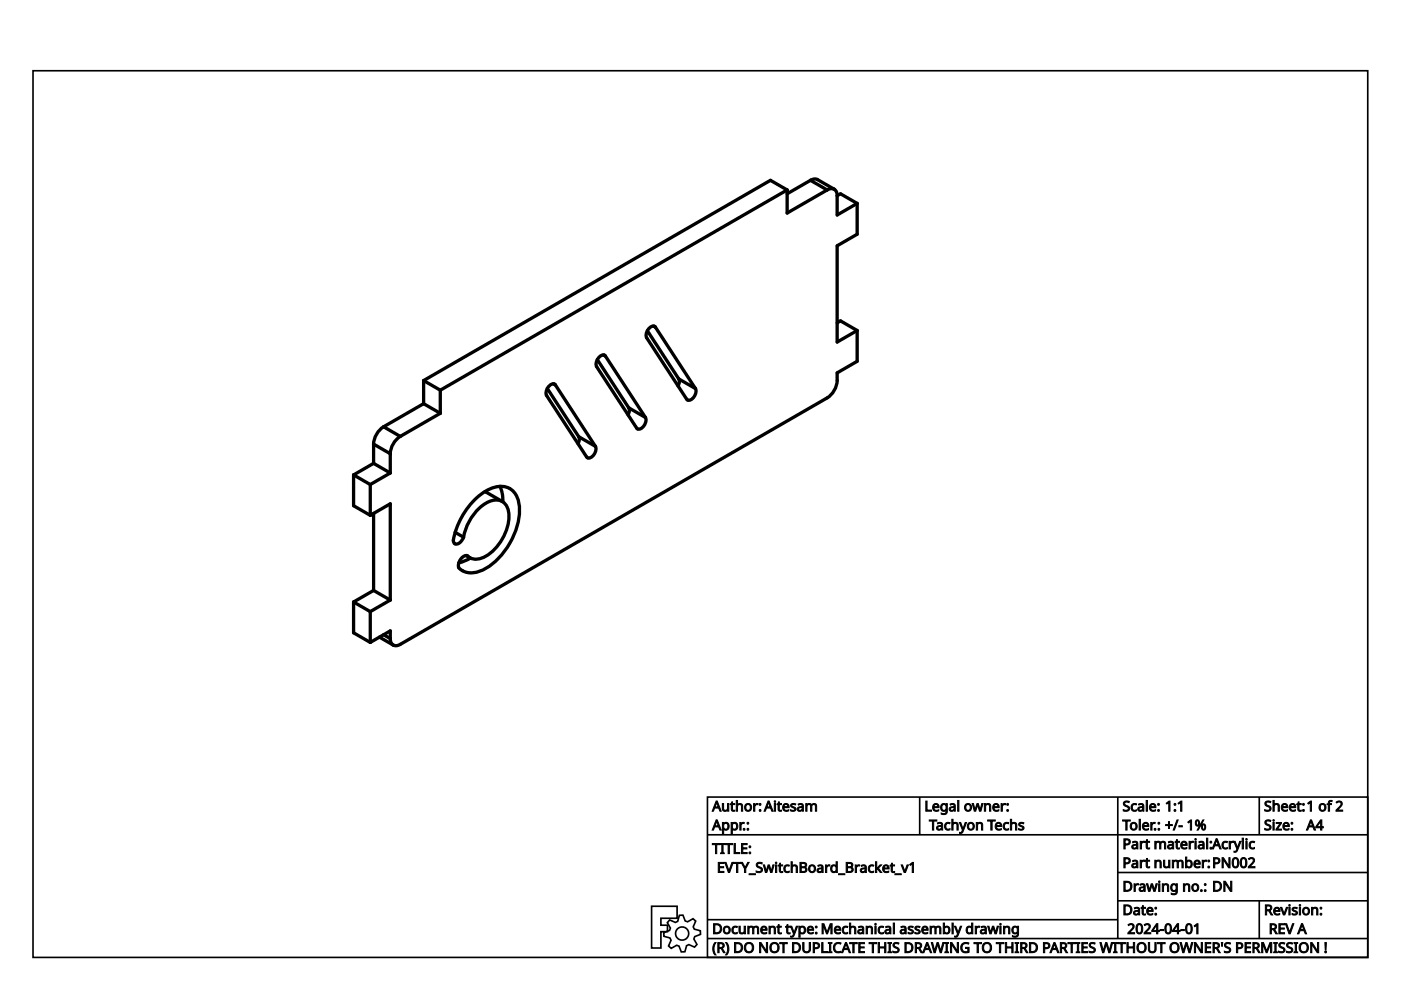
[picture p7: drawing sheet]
<svg xmlns="http://www.w3.org/2000/svg" width="297mm" height="210mm" viewBox="0 0 297 210" stroke-linecap="round" stroke-linejoin="round" font-family="sans-serif">
<g fill="none" stroke="#000" stroke-width=".35">
<path d="M7 15h283v188h-283zM150 169h140v34h-140zM150 177h140M195 169v8M237 169v30M267 169v8M138.1 192.1l5.5 .1v2.5h-3.5v1.5h1.4v1.3h-1.4v3.5h-2zM142 195.1l1.2 .5 .5-.3 .3-1.2 .8-.1 .5 1.3 .5 .1 1.1-.6 .6 .5-.5 1.2 .2 .5 1.3 .3v.8l-1.2 .5-.2 .5 .7 1.1-.5 .6-1.3-.5-.4 .2-.4 1.3h-.8l-.4-1.2-.5-.2-1.2 .7-.6-.5 .6-1.2-.3-.5-1.2-.4-.1-.7 1.3-.5 .1-.5-.6-1.2zM150 195h87M150 199h140M237 185h53M237 191h53"/>
<path d="M267 191v8"/>
<circle cx="144.6" cy="197.9" r="1.4"/>
</g>
<g fill="#000" stroke="#000" stroke-width=".21">
<path d="M151.8 169.8h.3l.8 2.2h-.3l-.2-.7h-.9l-.2 .7h-.3zM152 170.1l-.4 1h.7zM153.1 170.4h.3v1a.43 .43 0 0 0 .5 .4 .43 .43 0 0 0 .3-.6v-.8h.3v1.6h-.2v-.2a.62 .62 0 0 1-.7 .2 .62 .62 0 0 1-.5-.6zM155.2 170h.1v.4h.5v.2h-.5v.9l.2 .3h.3a.39 .39 0 0 1-.5 .2 .39 .39 0 0 1-.3-.5v-.9h-.2v-.1l.2-.1zM156.1 169.7h.3v.9a.61 .61 0 0 1 .6-.2 .61 .61 0 0 1 .5 .5v1.1h-.3v-1a.43 .43 0 0 0-.5-.4 .43 .43 0 0 0-.3 .6v.8h-.3zM158.1 170.6a.78 .78 0 0 1 1.1 .1 .78 .78 0 0 1-.1 1.1 .78 .78 0 0 1-1.1-.2l-.1-.7zM158.3 170.7a.55 .55 0 0 0-.1 .8 .55 .55 0 0 0 .8 0 .56 .56 0 0 0 0-.7 .56 .56 0 0 0-.7-.1zM159.8 170.4h.2v.3l.4-.3h.3l-.1 .2a.49 .49 0 0 0-.6 .5v.9h-.2zM161 170.5a.2 .2 0 0 1 .4 0 .2 .2 0 0 1-.4 0zM161 171.8a.2 .2 0 0 1 .4 0 .2 .2 0 0 1-.4 0z"/>
<path d="M151.8 173.8h.3l.8 2.2h-.3l-.2-.7h-.9l-.2 .7h-.3zM152 174.1l-.4 1h.7zM153.2 174.4h.2v.2a.71 .71 0 0 1 1-.1 .71 .71 0 0 1 .2 .9 .66 .66 0 0 1-.5 .6 .66 .66 0 0 1-.7-.2v.9h-.2zM153.5 174.7a.57 .57 0 0 0-.1 .8 .57 .57 0 0 0 .8 .1 .57 .57 0 0 0 .1-.7 .57 .57 0 0 0-.8-.2zM155 174.4h.2l.1 .2a.71 .71 0 0 1 .9-.1 .71 .71 0 0 1 .2 .9 .66 .66 0 0 1-.4 .6 .66 .66 0 0 1-.7-.2v.9h-.3zM155.4 174.7a.57 .57 0 0 0-.1 .8 .57 .57 0 0 0 .8 .1 .57 .57 0 0 0 0-.7 .57 .57 0 0 0-.7-.2zM156.9 174.4h.2v.3l.3-.3h.4l-.1 .2a.49 .49 0 0 0-.6 .5v.9h-.2zM157.6 175.8a.2 .2 0 0 1 .4 0 .2 .2 0 0 1-.4 0zM158.4 174.5a.2 .2 0 0 1 .4 0 .2 .2 0 0 1-.4 0zM158.4 175.8a.2 .2 0 0 1 .4 0 .2 .2 0 0 1-.4 0z"/>
<path d="M162.8 169.8h.3l.8 2.2h-.3l-.2-.7h-.9l-.2 .7h-.3zM163 170.1l-.4 1h.7zM164.1 169.9a.2 .2 0 0 1 .4 0 .2 .2 0 0 1-.4 0zM164.2 170.4h.2v1.6h-.2zM165.1 170h.1v.4h.5v.2h-.5v.9l.2 .3h.3a.39 .39 0 0 1-.5 .2 .39 .39 0 0 1-.2-.5v-.9h-.3v-.1l.3-.1zM166.1 170.6a.69 .69 0 0 1 .9-.2 .69 .69 0 0 1 .3 .8h-1.1a.61 .61 0 0 0 .4 .6 .61 .61 0 0 0 .6-.1v.2a.87 .87 0 0 1-1.1-.2 .87 .87 0 0 1 0-1.1zM166.3 170.7l-.1 .3h.8l-.2-.4zM167.8 170.5l.4-.1 .5 .1-.2 .1a.36 .36 0 0 0-.4-.1 .36 .36 0 0 0-.2 .4l.2 .1a.54 .54 0 0 1 .7 .6 .54 .54 0 0 1-.8 .4l-.4-.1v-.2a.47 .47 0 0 0 .5 .2 .47 .47 0 0 0 .4-.4l-.2-.2a.53 .53 0 0 1-.6-.2 .53 .53 0 0 1 .1-.6zM169.2 170.5a.67 .67 0 0 1 1.1 .4v1.1h-.2v-.2a.55 .55 0 0 1-.7 .2 .55 .55 0 0 1-.3-.7 .55 .55 0 0 1 .7-.3h.3a.44 .44 0 0 0-.3-.4 .44 .44 0 0 0-.5 .1zM169.4 171.3l-.1 .2a.42 .42 0 0 0 .6 .3 .42 .42 0 0 0 .2-.6zM170.8 170.4h.2l.1 .2a.61 .61 0 0 1 1 0 .57 .57 0 0 1 .6-.2 .57 .57 0 0 1 .4 .5v1.1h-.2v-1l-.2-.4a.43 .43 0 0 0-.4 .1 .43 .43 0 0 0-.2 .4v.9h-.2v-1a.4 .4 0 0 0-.5-.4 .4 .4 0 0 0-.3 .6v.8h-.3z"/>
<path d="M196.3 169.9h.3v1.9h.9v.2h-1.2zM197.9 170.6a.69 .69 0 0 1 .9-.2 .69 .69 0 0 1 .3 .8h-1.1a.61 .61 0 0 0 .4 .6 .61 .61 0 0 0 .6-.1v.2a.87 .87 0 0 1-1.1-.2 .87 .87 0 0 1 0-1.1zM198.1 170.7l-.1 .3h.8l-.2-.4zM199.6 170.6a.65 .65 0 0 1 1 0v-.2h.2v1.6a.79 .79 0 0 1-.4 .7 .79 .79 0 0 1-.9-.1v-.2a.61 .61 0 0 0 .8 .1 .61 .61 0 0 0 .3-.7 .71 .71 0 0 1-1 .1 .71 .71 0 0 1-.2-.9zM199.8 170.7a.56 .56 0 0 0-.1 .8 .56 .56 0 0 0 .8 .1 .56 .56 0 0 0 0-.8 .56 .56 0 0 0-.7-.1zM201.4 170.5a.67 .67 0 0 1 1.1 .4v1.1h-.1l-.1-.2a.55 .55 0 0 1-.7 .2 .55 .55 0 0 1-.3-.7 .55 .55 0 0 1 .7-.3h.3a.44 .44 0 0 0-.3-.4 .44 .44 0 0 0-.5 .1zM201.6 171.3l-.1 .2a.42 .42 0 0 0 .6 .3 .42 .42 0 0 0 .2-.6zM203 169.7h.3v2.3h-.3zM204.7 170.6a.78 .78 0 0 1 1.1 .1 .78 .78 0 0 1-.1 1.1 .78 .78 0 0 1-1.1-.2l-.1-.7zM204.9 170.7a.55 .55 0 0 0 0 .8 .55 .55 0 0 0 .8 0 .56 .56 0 0 0-.1-.7 .56 .56 0 0 0-.7-.1zM206.1 170.4h.3l.3 1.3 .4-1.3h.3l.4 1.3 .3-1.3h.3l-.4 1.6h-.3l-.4-1.3-.4 1.3h-.3zM208.7 170.4h.2l.1 .2a.61 .61 0 0 1 .6-.2 .61 .61 0 0 1 .5 .5v1.1h-.3v-1a.43 .43 0 0 0-.5-.4 .43 .43 0 0 0-.3 .6v.8h-.3zM210.7 170.6a.69 .69 0 0 1 .8-.2 .69 .69 0 0 1 .3 .8h-1.1a.61 .61 0 0 0 .4 .6 .61 .61 0 0 0 .7-.1v.2a.87 .87 0 0 1-1.2-.2 .87 .87 0 0 1 .1-1.1zM210.9 170.7l-.2 .3h.9l-.2-.4zM212.3 170.4h.2v.3l.3-.3h.4l-.1 .2a.49 .49 0 0 0-.6 .5v.9h-.2zM213.5 170.5a.2 .2 0 0 1 .3 0 .2 .2 0 0 1-.3 0zM213.5 171.8a.2 .2 0 0 1 .3 0 .2 .2 0 0 1-.3 0z"/>
<path d="M197 173.9h1.6v.2h-.6v1.9h-.3v-1.9h-.7zM198.7 174.5a.67 .67 0 0 1 1.2 .4v1.1h-.2l-.1-.2a.55 .55 0 0 1-.7 .2 .55 .55 0 0 1-.3-.7 .55 .55 0 0 1 .7-.3h.3a.44 .44 0 0 0-.3-.4 .44 .44 0 0 0-.5 .1zM198.9 175.3l-.1 .2a.42 .42 0 0 0 .6 .3 .42 .42 0 0 0 .2-.6zM200.5 174.6l.6-.2h.3v.3a.59 .59 0 0 0-.9 .5 .59 .59 0 0 0 .9 .5v.2a.84 .84 0 0 1-1.1-.2 .84 .84 0 0 1 .2-1.1zM201.8 173.7h.3l-.1 .9a.61 .61 0 0 1 .7-.2 .61 .61 0 0 1 .5 .5v1.1h-.3v-1a.43 .43 0 0 0-.5-.4 .43 .43 0 0 0-.3 .6v.8h-.3zM203.4 174.4h.3l.5 1.3 .4-1.3h.3l-.7 1.8a.64 .64 0 0 1-.8 .5l.1-.2a.46 .46 0 0 0 .5-.5zM205.3 174.6a.78 .78 0 0 1 1.1 .1 .78 .78 0 0 1-.1 1.1 .78 .78 0 0 1-1.1-.2l-.1-.7zM205.5 174.7a.55 .55 0 0 0-.1 .8 .55 .55 0 0 0 .9 0 .56 .56 0 0 0-.1-.7 .56 .56 0 0 0-.7-.1zM207 174.4h.2v.2a.61 .61 0 0 1 .7-.2 .61 .61 0 0 1 .5 .5v1.1h-.3v-1a.43 .43 0 0 0-.5-.4 .43 .43 0 0 0-.3 .6v.8h-.3zM209.4 173.9h1.6v.2h-.7v1.9h-.2v-1.9h-.7zM211.2 174.6a.69 .69 0 0 1 .8-.2 .69 .69 0 0 1 .4 .8h-1.1a.61 .61 0 0 0 .3 .6 .61 .61 0 0 0 .7-.1v.2a.87 .87 0 0 1-1.2-.2 .87 .87 0 0 1 .1-1.1zM211.4 174.7l-.1 .3h.8l-.2-.4zM212.9 174.6l.7-.2h.3l-.1 .3a.59 .59 0 0 0-.9 .5 .59 .59 0 0 0 .9 .5v.2a.84 .84 0 0 1-1-.2 .84 .84 0 0 1 .1-1.1zM214.2 173.7h.3v.9a.61 .61 0 0 1 .6-.2 .61 .61 0 0 1 .5 .5v1.1h-.3v-1a.43 .43 0 0 0-.5-.4 .43 .43 0 0 0-.3 .6v.8h-.3zM216.1 174.5l.5-.1 .5 .1-.2 .1a.36 .36 0 0 0-.4-.1 .36 .36 0 0 0-.2 .4l.2 .1a.54 .54 0 0 1 .6 .6 .54 .54 0 0 1-.8 .4l-.3-.1v-.2a.47 .47 0 0 0 .5 .2 .47 .47 0 0 0 .3-.4l-.2-.2a.53 .53 0 0 1-.5-.3 .53 .53 0 0 1 0-.5z"/>
<path d="M238.3 177.9h.6a.67 .67 0 0 1 .8 .6 .67 .67 0 0 1-.9 .7h-.2v.8h-.3zM238.6 178.1v.8a.49 .49 0 0 0 .7-.1 .49 .49 0 0 0-.2-.7zM240.1 178.5a.67 .67 0 0 1 1.1 .4v1.1h-.1l-.1-.2a.55 .55 0 0 1-.7 .2 .55 .55 0 0 1-.3-.7 .55 .55 0 0 1 .7-.3h.3a.44 .44 0 0 0-.3-.4 .44 .44 0 0 0-.5 .1zM240.3 179.3l-.1 .2a.42 .42 0 0 0 .6 .3 .42 .42 0 0 0 .2-.6zM241.7 178.4h.3v.3l.3-.3h.4l-.1 .2a.49 .49 0 0 0-.6 .5v.9h-.3zM243.1 178h.2v.4h.4v.2h-.4v.9l.1 .3h.3a.39 .39 0 0 1-.4 .2 .39 .39 0 0 1-.3-.5v-.9h-.2v-.1l.2-.1zM244.8 178.4h.3v.2a.61 .61 0 0 1 1 0 .57 .57 0 0 1 .7-.2 .57 .57 0 0 1 .4 .5v1.1h-.3v-1l-.2-.4a.43 .43 0 0 0-.4 .1 .43 .43 0 0 0-.2 .4v.9h-.2v-1a.4 .4 0 0 0-.5-.4 .4 .4 0 0 0-.3 .6v.8h-.3zM247.7 178.5a.67 .67 0 0 1 1.1 .4v1.1h-.2v-.2a.55 .55 0 0 1-.7 .2 .55 .55 0 0 1-.3-.7 .55 .55 0 0 1 .7-.3h.3a.44 .44 0 0 0-.3-.4 .44 .44 0 0 0-.5 .1zM247.9 179.3l-.1 .2a.42 .42 0 0 0 .6 .3 .42 .42 0 0 0 .2-.6zM249.5 178h.1v.4h.5v.2h-.5v.9l.2 .3h.3a.39 .39 0 0 1-.5 .2 .39 .39 0 0 1-.2-.5v-.9h-.3v-.1l.3-.1zM250.5 178.6a.69 .69 0 0 1 .9-.2 .69 .69 0 0 1 .3 .8h-1.1a.61 .61 0 0 0 .4 .6 .61 .61 0 0 0 .6-.1v.2a.87 .87 0 0 1-1.1-.2 .87 .87 0 0 1 0-1.1zM250.7 178.7l-.1 .3h.8l-.2-.4zM252.1 178.4h.2l.1 .3 .3-.3h.3l-.1 .2a.49 .49 0 0 0-.5 .5v.9h-.3zM253.3 177.9a.17 .17 0 0 1 .3 0 .17 .17 0 0 1-.3 0zM253.3 178.4h.3v1.6h-.3zM254.2 178.5a.67 .67 0 0 1 1.1 .4v1.1h-.2v-.2a.55 .55 0 0 1-.8 .2 .55 .55 0 0 1-.2-.7 .55 .55 0 0 1 .7-.3h.2a.44 .44 0 0 0-.2-.4 .44 .44 0 0 0-.5 .1zM254.4 179.3l-.1 .2a.42 .42 0 0 0 .5 .3 .42 .42 0 0 0 .2-.6zM255.8 177.7h.3v2.3h-.3zM256.5 178.5a.2 .2 0 0 1 .4 0 .2 .2 0 0 1-.4 0zM256.5 179.8a.2 .2 0 0 1 .4 0 .2 .2 0 0 1-.4 0z"/>
<path d="M238 173.9h1.6v.2h-.6v1.9h-.3v-1.9h-.7zM239.8 174.6a.78 .78 0 0 1 1.1 .1 .78 .78 0 0 1-.1 1.1 .78 .78 0 0 1-1.1-.2l-.1-.7zM240 174.7a.55 .55 0 0 0 0 .8 .55 .55 0 0 0 .8 0 .56 .56 0 0 0-.1-.7 .56 .56 0 0 0-.7-.1zM241.5 173.7h.3v2.3h-.3zM242.4 174.6a.69 .69 0 0 1 .9-.2 .69 .69 0 0 1 .3 .8h-1.1a.61 .61 0 0 0 .3 .6 .61 .61 0 0 0 .7-.1v.2a.87 .87 0 0 1-1.1-.2 .87 .87 0 0 1 0-1.1zM242.6 174.7l-.1 .3h.8l-.2-.4zM244 174.4h.2v.3l.4-.3h.3l-.1 .2a.49 .49 0 0 0-.6 .5v.9h-.2zM244.7 175.8a.2 .2 0 0 1 .4 0 .2 .2 0 0 1-.4 0zM245.5 174.5a.2 .2 0 0 1 .4 0 .2 .2 0 0 1-.4 0zM245.5 175.8a.2 .2 0 0 1 .4 0 .2 .2 0 0 1-.4 0z"/>
<path d="M238.4 170l.8-.1h.2v.3a.47 .47 0 0 0-.6-.2 .47 .47 0 0 0-.2 .6v.1a.73 .73 0 0 1 .8 .4 .73 .73 0 0 1-.1 .8l-.9 .1-.3-.1v-.2a.58 .58 0 0 0 .7 .1 .58 .58 0 0 0 .4-.5l-.1-.1a.83 .83 0 0 1-.7-1.2zM240 170.6l.7-.2h.3l-.1 .3a.59 .59 0 0 0-.8 .5 .59 .59 0 0 0 .9 .5v.2a.84 .84 0 0 1-1.1-.2 .84 .84 0 0 1 .1-1.1zM241.4 170.5a.67 .67 0 0 1 1.1 .4v1.1h-.2v-.2a.55 .55 0 0 1-.7 .2 .55 .55 0 0 1-.3-.7 .55 .55 0 0 1 .7-.3h.3a.44 .44 0 0 0-.3-.4 .44 .44 0 0 0-.5 .1zM241.6 171.3l-.1 .2a.42 .42 0 0 0 .6 .3 .42 .42 0 0 0 .2-.6zM243 169.7h.3v2.3h-.3zM243.9 170.6a.69 .69 0 0 1 .9-.2 .69 .69 0 0 1 .3 .8h-1.1a.61 .61 0 0 0 .3 .6 .61 .61 0 0 0 .7-.1v.2a.87 .87 0 0 1-1.1-.2 .87 .87 0 0 1 0-1.1zM244.1 170.7l-.1 .3h.8l-.2-.4zM245.4 170.5a.2 .2 0 0 1 .4 0 .2 .2 0 0 1-.4 0zM245.4 171.8a.2 .2 0 0 1 .4 0 .2 .2 0 0 1-.4 0z"/>
<path d="M247.7 174.2h.3v.6h.6v.2h-.6v.7h-.3v-.7h-.6v-.2h.6zM249.5 173.9h.3l-.8 2.1h-.3zM249.9 175.1h.8v.2h-.8zM251.8 174.3l.6-.4h.2v2.1h-.2v-1.9l-.4 .4zM253.5 174a.52 .52 0 0 1 .7 0 .52 .52 0 0 1 .1 .7 .46 .46 0 0 1-.6 .5 .46 .46 0 0 1-.3-.7zM255 173.9h.2l-1.1 2.1h-.3zM253.8 174a.5 .5 0 0 0-.2 .6 .5 .5 0 0 0 .4 .3l.1-.7zM254.8 174.9a.52 .52 0 0 1 .7 0 .52 .52 0 0 1 .1 .6 .46 .46 0 0 1-.5 .5 .46 .46 0 0 1-.4-.7zM255.1 174.9a.5 .5 0 0 0-.2 .5 .5 .5 0 0 0 .4 .4l.1-.7z"/>
<path d="M247.3 170.3l.5-.4h.3v2.1h-.3v-1.9l-.4 .4zM248.9 170.5a.2 .2 0 0 1 .4 0 .2 .2 0 0 1-.4 0zM248.9 171.8a.2 .2 0 0 1 .4 0 .2 .2 0 0 1-.4 0zM249.8 170.3l.6-.4h.2v2.1h-.3v-1.9l-.4 .4z"/>
<path d="M257.8 177.8h.3l.8 2.2h-.3l-.2-.7h-.9l-.2 .7h-.3zM257.9 178.1l-.3 1h.7zM259.3 178.6l.6-.2h.3v.3a.59 .59 0 0 0-.9 .5 .59 .59 0 0 0 .9 .5v.2a.84 .84 0 0 1-1.1-.2 .84 .84 0 0 1 .2-1.1zM260.6 178.4h.2l.1 .3 .3-.3h.3l-.1 .2a.49 .49 0 0 0-.5 .5v.9h-.3zM261.6 178.4h.3l.5 1.3 .4-1.3h.3l-.7 1.8a.64 .64 0 0 1-.8 .5l.1-.2a.46 .46 0 0 0 .5-.5zM263.4 177.7h.2v2.3h-.2zM264.1 177.9a.17 .17 0 0 1 .3 0 .17 .17 0 0 1-.3 0zM264.1 178.4h.3v1.6h-.3zM265 178.6l.7-.2h.3l-.1 .3a.59 .59 0 0 0-.8 .5 .59 .59 0 0 0 .9 .5v.2a.84 .84 0 0 1-1.1-.2 .84 .84 0 0 1 .1-1.1z"/>
<path d="M268.4 170l.8-.1h.2v.3a.47 .47 0 0 0-.6-.2 .47 .47 0 0 0-.3 .6l.1 .1a.73 .73 0 0 1 .8 .4 .73 .73 0 0 1-.1 .8l-.9 .1-.3-.1v-.2a.58 .58 0 0 0 .7 .1 .58 .58 0 0 0 .4-.5l-.1-.1a.83 .83 0 0 1-.7-1.2zM269.9 169.7h.3l-.1 .9a.61 .61 0 0 1 .7-.2 .61 .61 0 0 1 .4 .5v1.1h-.2v-1a.43 .43 0 0 0-.5-.4 .43 .43 0 0 0-.3 .6v.8h-.3zM271.9 170.6a.69 .69 0 0 1 .8-.2 .69 .69 0 0 1 .3 .8h-1.1a.61 .61 0 0 0 .4 .6 .61 .61 0 0 0 .7-.1v.2a.87 .87 0 0 1-1.2-.2 .87 .87 0 0 1 .1-1.1zM272.1 170.7l-.2 .3h.9l-.3-.4zM273.5 170.6a.69 .69 0 0 1 .9-.2 .69 .69 0 0 1 .3 .8h-1.1a.61 .61 0 0 0 .4 .6 .61 .61 0 0 0 .7-.1v.2a.87 .87 0 0 1-1.2-.2 .87 .87 0 0 1 0-1.1zM273.8 170.7l-.2 .3h.8l-.2-.4zM275.3 170h.1v.4h.5v.2h-.5v.9l.2 .3h.3a.39 .39 0 0 1-.5 .2 .39 .39 0 0 1-.2-.5v-.9h-.3v-.1l.3-.1zM276.2 170.5a.2 .2 0 0 1 .4 0 .2 .2 0 0 1-.4 0zM276.2 171.8a.2 .2 0 0 1 .4 0 .2 .2 0 0 1-.4 0z"/>
<path d="M268.4 174l.8-.1h.2v.3a.47 .47 0 0 0-.6-.2 .47 .47 0 0 0-.3 .6l.1 .1a.73 .73 0 0 1 .8 .4 .73 .73 0 0 1-.1 .8l-.9 .1-.3-.1v-.2a.58 .58 0 0 0 .7 .1 .58 .58 0 0 0 .4-.5l-.1-.1a.83 .83 0 0 1-.7-1.2zM269.9 173.9a.17 .17 0 0 1 .3 0 .17 .17 0 0 1-.3 0zM269.9 174.4h.3v1.6h-.3zM270.6 174.4h1.1l-.9 1.4h.9v.2h-1.2l.9-1.4h-.8zM272.2 174.6a.69 .69 0 0 1 .8-.2 .69 .69 0 0 1 .4 .8h-1.1a.61 .61 0 0 0 .3 .6 .61 .61 0 0 0 .7-.1v.2a.87 .87 0 0 1-1.2-.2 .87 .87 0 0 1 .1-1.1zM272.4 174.7l-.1 .3h.8l-.2-.4zM273.7 174.5a.2 .2 0 0 1 .4 0 .2 .2 0 0 1-.4 0zM273.7 175.8a.2 .2 0 0 1 .4 0 .2 .2 0 0 1-.4 0z"/>
<path d="M277.3 170.3l.5-.4h.3v2.1h-.3v-1.9l-.4 .4zM279.9 170.6a.78 .78 0 0 1 1.1 .1 .78 .78 0 0 1-.1 1.1 .78 .78 0 0 1-1.2-.2v-.7zM280 170.7a.55 .55 0 0 0 0 .8 .55 .55 0 0 0 .8 0 .56 .56 0 0 0 0-.7 .56 .56 0 0 0-.8-.1zM281.8 169.8l.5-.1 .2 .1-.1 .2a.35 .35 0 0 0-.4 0 .35 .35 0 0 0-.1 .4h.4v.2h-.4v1.4h-.3v-1.4h-.3v-.1l.3-.1zM283.3 170.1a.73 .73 0 0 1 1.1-.1 .73 .73 0 0 1-.2 1.1l-.6 .7h1.1v.2h-1.4v-.2l.5-.6a.71 .71 0 0 0 .3-1.1l-.7 .2z"/>
<path d="M277.8 173.8h.3l.8 2.2h-.3l-.2-.7h-.9l-.2 .7h-.3zM277.9 174.1l-.3 1h.7zM280 173.8h.3v1.5h.3v.2h-.3v.5h-.3v-.5h-1v-.2zM280 174.1l-.8 1.2h.8z"/>
<path d="M151 178.9h1.6v.2h-.6v1.9h-.3v-1.9h-.7zM152.8 178.9h.8v.1l-.3 .1v1.7h.3v.2h-.8v-.2h.2v-1.7l-.2-.1zM153.7 178.9h1.6v.2h-.7v1.9h-.2v-1.9h-.7zM155.6 178.9h.3v1.9h.9v.2h-1.2zM157.2 178.9h1.2v.2h-.9v.7h.9v.2h-.9v.8h.9v.2h-1.2zM158.8 179.5a.2 .2 0 0 1 .4 0 .2 .2 0 0 1-.4 0zM158.8 180.8a.2 .2 0 0 1 .4 0 .2 .2 0 0 1-.4 0z"/>
<path d="M151.3 195.9h.6a1.07 1.07 0 0 1 1.1 1.1 1.07 1.07 0 0 1-1.1 1h-.6zM151.6 196.1v1.7a.89 .89 0 0 0 1.1-.9 .89 .89 0 0 0-1.1-.8zM153.6 196.6a.78 .78 0 0 1 1.1 .1 .78 .78 0 0 1-.2 1.1 .78 .78 0 0 1-1.1-.2v-.7zM153.7 196.7a.55 .55 0 0 0 0 .8 .55 .55 0 0 0 .8 0 .56 .56 0 0 0 0-.7 .56 .56 0 0 0-.8-.1zM155.4 196.6l.6-.2h.3v.3a.59 .59 0 0 0-.9 .5 .59 .59 0 0 0 .9 .5v.2a.84 .84 0 0 1-1.1-.2 .84 .84 0 0 1 .2-1.1zM156.7 196.4h.2v1a.43 .43 0 0 0 .6 .4 .43 .43 0 0 0 .3-.6v-.8h.2v1.6h-.2v-.2a.62 .62 0 0 1-.7 .2 .62 .62 0 0 1-.4-.6zM158.5 196.4h.3v.2a.61 .61 0 0 1 1 0 .57 .57 0 0 1 .7-.2 .57 .57 0 0 1 .4 .5v1.1h-.3v-1l-.2-.4a.43 .43 0 0 0-.4 .1 .43 .43 0 0 0-.2 .4v.9h-.2v-1a.4 .4 0 0 0-.5-.4 .4 .4 0 0 0-.3 .6v.8h-.3zM161.5 196.6a.69 .69 0 0 1 .8-.2 .69 .69 0 0 1 .3 .8h-1.1a.61 .61 0 0 0 .4 .6 .61 .61 0 0 0 .7-.1v.2a.87 .87 0 0 1-1.2-.2 .87 .87 0 0 1 .1-1.1zM161.7 196.7l-.2 .3h.9l-.3-.4zM163 196.4h.3v.2a.61 .61 0 0 1 .7-.2 .61 .61 0 0 1 .4 .5v1.1h-.3v-1a.43 .43 0 0 0-.5-.4 .43 .43 0 0 0-.3 .6v.8h-.3zM165 196h.2v.4h.4v.2h-.4v.9l.1 .3h.4a.39 .39 0 0 1-.5 .2 .39 .39 0 0 1-.3-.5v-.9h-.2v-.1l.2-.1zM166.9 196h.1v.4h.5v.2h-.5v.9l.2 .3h.3a.39 .39 0 0 1-.5 .2 .39 .39 0 0 1-.2-.5v-.9h-.2v-.1l.2-.1zM167.6 196.4h.3l.5 1.3 .4-1.3h.3l-.7 1.8a.64 .64 0 0 1-.8 .5l.1-.2a.46 .46 0 0 0 .5-.5zM169.4 196.4h.2v.2a.71 .71 0 0 1 1-.1 .71 .71 0 0 1 .2 .9 .66 .66 0 0 1-.5 .6 .66 .66 0 0 1-.7-.2v.9h-.2zM169.7 196.7a.57 .57 0 0 0 0 .8 .57 .57 0 0 0 .7 .1 .57 .57 0 0 0 .1-.7 .57 .57 0 0 0-.8-.2zM171.3 196.6a.69 .69 0 0 1 .9-.2 .69 .69 0 0 1 .3 .8h-1.1a.61 .61 0 0 0 .4 .6 .61 .61 0 0 0 .6-.1v.2a.87 .87 0 0 1-1.1-.2 .87 .87 0 0 1 0-1.1zM171.5 196.7l-.1 .3h.8l-.2-.4zM172.9 196.5a.2 .2 0 0 1 .4 0 .2 .2 0 0 1-.4 0zM172.9 197.8a.2 .2 0 0 1 .4 0 .2 .2 0 0 1-.4 0z"/>
<path d="M152.3 182.9h1.2v.2h-.9v.7h.8v.2h-.8v.8h.9v.2h-1.2zM153.7 182.9h.2l.7 1.8 .6-1.8h.3l-.8 2.1h-.3zM155.5 182.9h1.6v.2h-.7v1.9h-.2v-1.9h-.7zM157.1 182.9h.3l.6 1 .5-1h.3l-.7 1.3v.8h-.3v-.8zM158.8 185.3h1.4v.2h-1.4zM160.5 183l.8-.1h.3l-.1 .3a.47 .47 0 0 0-.6-.2 .47 .47 0 0 0-.2 .6l.1 .1a.73 .73 0 0 1 .7 .4 .73 .73 0 0 1 0 .8l-.9 .1-.3-.1v-.2a.58 .58 0 0 0 .7 .1 .58 .58 0 0 0 .4-.5l-.1-.1a.83 .83 0 0 1-.8-1.2zM161.8 183.4h.3l.3 1.3 .4-1.3h.3l.4 1.3 .4-1.3h.2l-.4 1.6h-.3l-.4-1.3-.4 1.3h-.3zM164.4 182.9a.17 .17 0 0 1 .3 0 .17 .17 0 0 1-.3 0zM164.4 183.4h.3v1.6h-.3zM165.3 183h.2v.4h.4v.2h-.4v.9l.1 .3h.4a.39 .39 0 0 1-.5 .2 .39 .39 0 0 1-.3-.5v-.9h-.2v-.1l.2-.1zM166.4 183.6l.7-.2h.3l-.1 .3a.59 .59 0 0 0-.9 .5 .59 .59 0 0 0 .9 .5v.2a.84 .84 0 0 1-1-.2 .84 .84 0 0 1 .1-1.1zM167.7 182.7h.3v.9a.61 .61 0 0 1 .6-.2 .61 .61 0 0 1 .5 .5v1.1h-.3v-1a.43 .43 0 0 0-.5-.4 .43 .43 0 0 0-.3 .6v.8h-.3zM169.6 182.9h.6a.55 .55 0 0 1 .8 .2 .55 .55 0 0 1-.4 .8 .58 .58 0 0 1 .5 .7 .58 .58 0 0 1-.7 .4h-.8zM169.9 183.1v.7l.6-.1 .2-.1-.1-.4zM169.9 184v.8l.8-.1 .1-.3-.1-.3zM171.6 183.6a.78 .78 0 0 1 1.1 .1 .78 .78 0 0 1-.1 1.1 .78 .78 0 0 1-1.1-.2v-.7zM171.8 183.7a.55 .55 0 0 0 0 .8 .55 .55 0 0 0 .8 0 .56 .56 0 0 0-.1-.7 .56 .56 0 0 0-.7-.1zM173.4 183.5a.67 .67 0 0 1 1.1 .4v1.1h-.2v-.2a.55 .55 0 0 1-.7 .2 .55 .55 0 0 1-.3-.7 .55 .55 0 0 1 .7-.3h.3a.44 .44 0 0 0-.3-.4 .44 .44 0 0 0-.5 .1zM173.6 184.3l-.1 .2a.42 .42 0 0 0 .6 .3 .42 .42 0 0 0 .2-.6zM175 183.4h.2l.1 .3 .3-.3h.4l-.2 .2a.49 .49 0 0 0-.5 .5v.9h-.3zM176.3 183.6a.66 .66 0 0 1 1 0v-.9h.2v2.3h-.2v-.2a.72 .72 0 0 1-1 .1 .72 .72 0 0 1-.2-1zM176.5 183.7a.55 .55 0 0 0-.1 .8 .55 .55 0 0 0 .8 .1 .56 .56 0 0 0 0-.8 .56 .56 0 0 0-.7-.1zM177.8 185.3h1.3v.2h-1.3zM179.4 182.9h.6a.55 .55 0 0 1 .8 .2 .55 .55 0 0 1-.4 .8 .58 .58 0 0 1 .5 .7 .58 .58 0 0 1-.7 .4h-.8zM179.7 183.1v.7l.6-.1 .2-.1-.1-.4zM179.7 184v.8l.8-.1 .1-.3-.1-.3zM181.3 183.4h.2l.1 .3 .3-.3h.4l-.2 .2a.49 .49 0 0 0-.5 .5v.9h-.3zM182.6 183.5a.67 .67 0 0 1 1.1 .4v1.1h-.2l-.1-.2a.55 .55 0 0 1-.7 .2 .55 .55 0 0 1-.3-.7 .55 .55 0 0 1 .8-.3h.2a.44 .44 0 0 0-.2-.4 .44 .44 0 0 0-.6 .1zM182.8 184.3l-.1 .2a.42 .42 0 0 0 .5 .3 .42 .42 0 0 0 .2-.6zM184.3 183.6l.7-.2h.3l-.1 .3a.59 .59 0 0 0-.8 .5 .59 .59 0 0 0 .8 .5v.2a.84 .84 0 0 1-1-.2 .84 .84 0 0 1 .1-1.1zM185.6 182.7h.3v1.5l.7-.8h.3l-.7 .7 .7 .9h-.3l-.5-.8-.2 .2v.6h-.3zM187.3 183.6a.69 .69 0 0 1 .9-.2 .69 .69 0 0 1 .3 .8h-1.1a.61 .61 0 0 0 .4 .6 .61 .61 0 0 0 .6-.1v.2a.87 .87 0 0 1-1.1-.2 .87 .87 0 0 1 0-1.1zM187.5 183.7l-.1 .3h.8l-.2-.4zM189 183h.2v.4h.5v.2h-.5v.9l.2 .3h.3a.39 .39 0 0 1-.5 .2 .39 .39 0 0 1-.3-.5v-.9h-.2v-.1l.2-.1zM189.7 185.3h1.4v.2h-1.4zM191.1 183.4h.3l.4 1.4 .5-1.4h.3l-.6 1.6h-.3zM192.9 183.3l.5-.4h.3v2.1h-.3v-1.9l-.4 .4z"/>
<path d="M174.3 195.9h.4l.6 1.7 .7-1.7h.4v2.1h-.2v-1.9l-.7 1.9h-.3l-.7-1.9v1.9h-.2zM177.1 196.6a.69 .69 0 0 1 .8-.2 .69 .69 0 0 1 .4 .8h-1.1a.61 .61 0 0 0 .3 .6 .61 .61 0 0 0 .7-.1v.2a.87 .87 0 0 1-1.2-.2 .87 .87 0 0 1 .1-1.1zM177.3 196.7l-.1 .3h.8l-.2-.4zM178.8 196.6l.6-.2h.3v.3a.59 .59 0 0 0-.9 .5 .59 .59 0 0 0 .9 .5v.2a.84 .84 0 0 1-1.1-.2 .84 .84 0 0 1 .2-1.1zM180.1 195.7h.3v.9a.61 .61 0 0 1 .6-.2 .61 .61 0 0 1 .5 .5v1.1h-.3v-1a.43 .43 0 0 0-.5-.4 .43 .43 0 0 0-.3 .6v.8h-.3zM182 196.5a.67 .67 0 0 1 1.1 .4v1.1h-.2v-.2a.55 .55 0 0 1-.7 .2 .55 .55 0 0 1-.3-.7 .55 .55 0 0 1 .7-.3h.3a.44 .44 0 0 0-.3-.4 .44 .44 0 0 0-.5 .1zM182.2 197.3l-.1 .2a.42 .42 0 0 0 .6 .3 .42 .42 0 0 0 .2-.6zM183.6 196.4h.3v.2a.61 .61 0 0 1 .7-.2 .61 .61 0 0 1 .4 .5v1.1h-.3v-1a.43 .43 0 0 0-.5-.4 .43 .43 0 0 0-.3 .6v.8h-.3zM185.5 195.9a.17 .17 0 0 1 .3 0 .17 .17 0 0 1-.3 0zM185.5 196.4h.3v1.6h-.3zM186.4 196.6l.7-.2h.3l-.1 .3a.59 .59 0 0 0-.9 .5 .59 .59 0 0 0 .9 .5v.2a.84 .84 0 0 1-1.1-.2 .84 .84 0 0 1 .2-1.1zM187.8 196.5a.67 .67 0 0 1 1.1 .4v1.1h-.2l-.1-.2a.55 .55 0 0 1-.7 .2 .55 .55 0 0 1-.3-.7 .55 .55 0 0 1 .8-.3h.2a.44 .44 0 0 0-.2-.4 .44 .44 0 0 0-.6 .1zM188 197.3l-.1 .2a.42 .42 0 0 0 .5 .3 .42 .42 0 0 0 .2-.6zM189.4 195.7h.3v2.3h-.3zM191 196.5a.67 .67 0 0 1 1.1 .4v1.1h-.2v-.2a.55 .55 0 0 1-.7 .2 .55 .55 0 0 1-.3-.7 .55 .55 0 0 1 .7-.3h.3a.44 .44 0 0 0-.3-.4 .44 .44 0 0 0-.5 .1zM191.2 197.3l-.1 .2a.42 .42 0 0 0 .6 .3 .42 .42 0 0 0 .2-.6zM192.7 196.5l.4-.1 .5 .1-.2 .1a.36 .36 0 0 0-.4-.1 .36 .36 0 0 0-.2 .4l.3 .1a.54 .54 0 0 1 .6 .6 .54 .54 0 0 1-.8 .4l-.4-.1v-.2a.47 .47 0 0 0 .5 .2 .47 .47 0 0 0 .4-.4l-.2-.2a.53 .53 0 0 1-.6-.3 .53 .53 0 0 1 .1-.5zM194.1 196.5l.5-.1 .5 .1-.2 .1a.36 .36 0 0 0-.4-.1 .36 .36 0 0 0-.2 .4l.2 .1a.54 .54 0 0 1 .6 .6 .54 .54 0 0 1-.8 .4l-.3-.1v-.2a.47 .47 0 0 0 .5 .2 .47 .47 0 0 0 .3-.4l-.2-.2a.53 .53 0 0 1-.5-.3 .53 .53 0 0 1 0-.5zM195.6 196.6a.69 .69 0 0 1 .9-.2 .69 .69 0 0 1 .3 .8h-1.1a.61 .61 0 0 0 .4 .6 .61 .61 0 0 0 .6-.1v.2a.87 .87 0 0 1-1.1-.2 .87 .87 0 0 1 0-1.1zM195.8 196.7l-.1 .3h.8l-.2-.4zM197.2 196.4h.2v.2a.61 .61 0 0 1 1 0 .57 .57 0 0 1 .7-.2 .57 .57 0 0 1 .4 .5v1.1h-.3v-1l-.1-.4a.43 .43 0 0 0-.5 .1 .43 .43 0 0 0-.1 .4v.9h-.3v-1a.4 .4 0 0 0-.5-.4 .4 .4 0 0 0-.2 .6v.8h-.3zM200 195.7h.3l-.1 .9a.72 .72 0 0 1 1-.1 .72 .72 0 0 1 .2 .9 .66 .66 0 0 1-.5 .6 .66 .66 0 0 1-.7-.2v.2h-.2zM200.4 196.7a.64 .64 0 0 0-.1 .7 .64 .64 0 0 0 .6 .4l.2-.4v-.6a.44 .44 0 0 0-.7-.1zM201.8 195.7h.3v2.3h-.3zM202.4 196.4h.2l.5 1.3 .5-1.3h.3l-.7 1.8a.64 .64 0 0 1-.8 .5v-.2a.46 .46 0 0 0 .6-.5zM205 196.6a.66 .66 0 0 1 1 0v-.9h.3v2.3h-.3v-.2a.72 .72 0 0 1-1 .1 .72 .72 0 0 1-.1-1zM205.2 196.7a.55 .55 0 0 0 0 .8 .55 .55 0 0 0 .7 .1 .56 .56 0 0 0 0-.8 .56 .56 0 0 0-.7-.1zM206.8 196.4h.2v.3l.4-.3h.3l-.1 .2a.49 .49 0 0 0-.6 .5v.9h-.2zM208 196.5a.67 .67 0 0 1 1.1 .4v1.1h-.2v-.2a.55 .55 0 0 1-.7 .2 .55 .55 0 0 1-.3-.7 .55 .55 0 0 1 .7-.3h.3a.44 .44 0 0 0-.3-.4 .44 .44 0 0 0-.5 .1zM208.2 197.3l-.1 .2a.42 .42 0 0 0 .6 .3 .42 .42 0 0 0 .2-.6zM209.4 196.4h.3l.3 1.3 .4-1.3h.3l.4 1.3 .3-1.3h.3l-.4 1.6h-.4l-.3-1.3-.5 1.3h-.3zM211.9 195.9a.2 .2 0 0 1 .4 0 .2 .2 0 0 1-.4 0zM212 196.4h.2v1.6h-.2zM212.8 196.4h.2v.2a.61 .61 0 0 1 .7-.2 .61 .61 0 0 1 .4 .5v1.1h-.2v-1a.43 .43 0 0 0-.6-.4 .43 .43 0 0 0-.3 .6v.8h-.2zM214.7 196.6a.65 .65 0 0 1 1 0v-.2h.2v1.6a.79 .79 0 0 1-.4 .7 .79 .79 0 0 1-.9-.1v-.2a.61 .61 0 0 0 .8 .1 .61 .61 0 0 0 .3-.7 .71 .71 0 0 1-1 .1 .71 .71 0 0 1-.2-.9zM214.9 196.7a.56 .56 0 0 0-.1 .8 .56 .56 0 0 0 .8 .1 .56 .56 0 0 0 0-.8 .56 .56 0 0 0-.7-.1z"/>
<path d="M238.3 181.9h.6a.67 .67 0 0 1 .8 .6 .67 .67 0 0 1-.9 .7h-.2v.8h-.3zM238.6 182.1v.8a.49 .49 0 0 0 .7-.1 .49 .49 0 0 0-.2-.7zM240.1 182.5a.67 .67 0 0 1 1.1 .4v1.1h-.1l-.1-.2a.55 .55 0 0 1-.7 .2 .55 .55 0 0 1-.3-.7 .55 .55 0 0 1 .7-.3h.3a.44 .44 0 0 0-.3-.4 .44 .44 0 0 0-.5 .1zM240.3 183.3l-.1 .2a.42 .42 0 0 0 .6 .3 .42 .42 0 0 0 .2-.6zM241.7 182.4h.3v.3l.3-.3h.4l-.1 .2a.49 .49 0 0 0-.6 .5v.9h-.3zM243.1 182h.2v.4h.4v.2h-.4v.9l.1 .3h.3a.39 .39 0 0 1-.4 .2 .39 .39 0 0 1-.3-.5v-.9h-.2v-.1l.2-.1zM244.8 182.4h.3v.2a.61 .61 0 0 1 .7-.2 .61 .61 0 0 1 .4 .5v1.1h-.3v-1a.43 .43 0 0 0-.5-.4 .43 .43 0 0 0-.3 .6v.8h-.3zM246.7 182.4h.2v1a.43 .43 0 0 0 .6 .4 .43 .43 0 0 0 .3-.6v-.8h.2v1.6h-.2v-.2a.62 .62 0 0 1-.7 .2 .62 .62 0 0 1-.4-.6zM248.6 182.4h.2v.2a.61 .61 0 0 1 1 0 .57 .57 0 0 1 .7-.2 .57 .57 0 0 1 .4 .5v1.1h-.3v-1l-.1-.4a.43 .43 0 0 0-.5 .1 .43 .43 0 0 0-.2 .4v.9h-.2v-1a.4 .4 0 0 0-.5-.4 .4 .4 0 0 0-.3 .6v.8h-.2zM251.4 181.7h.2v.9a.72 .72 0 0 1 1-.1 .72 .72 0 0 1 .2 .9 .66 .66 0 0 1-.5 .6 .66 .66 0 0 1-.7-.2l-.1 .2h-.1zM251.7 182.7a.64 .64 0 0 0 0 .7 .64 .64 0 0 0 .6 .4l.2-.4v-.6a.44 .44 0 0 0-.8-.1zM253.3 182.6a.69 .69 0 0 1 .9-.2 .69 .69 0 0 1 .3 .8h-1.1a.61 .61 0 0 0 .4 .6 .61 .61 0 0 0 .6-.1v.2a.87 .87 0 0 1-1.1-.2 .87 .87 0 0 1 0-1.1zM253.5 182.7l-.1 .3h.8l-.2-.4zM254.9 182.4h.2l.1 .3 .3-.3h.3l-.1 .2a.49 .49 0 0 0-.5 .5v.9h-.3zM256.1 182.5a.2 .2 0 0 1 .4 0 .2 .2 0 0 1-.4 0zM256.1 183.8a.2 .2 0 0 1 .4 0 .2 .2 0 0 1-.4 0z"/>
<path d="M238.3 186.9h.6a1.07 1.07 0 0 1 1.1 1.1 1.07 1.07 0 0 1-1.1 1h-.6zM238.6 187.1v1.7a.89 .89 0 0 0 1.1-.9 .89 .89 0 0 0-1.1-.8zM240.4 187.4h.3v.3l.3-.3h.4l-.1 .2a.49 .49 0 0 0-.6 .5v.9h-.3zM241.7 187.5a.67 .67 0 0 1 1.1 .4v1.1h-.2v-.2a.55 .55 0 0 1-.8 .2 .55 .55 0 0 1-.3-.7 .55 .55 0 0 1 .8-.3h.2a.44 .44 0 0 0-.2-.4 .44 .44 0 0 0-.5 .1zM241.9 188.3l-.1 .2a.42 .42 0 0 0 .5 .3 .42 .42 0 0 0 .2-.6zM243.1 187.4h.2l.4 1.3 .4-1.3h.3l.4 1.3 .3-1.3h.3l-.5 1.6h-.3l-.4-1.3-.4 1.3h-.3zM245.6 186.9a.2 .2 0 0 1 .4 0 .2 .2 0 0 1-.4 0zM245.7 187.4h.2v1.6h-.2zM246.4 187.4h.2l.1 .2a.61 .61 0 0 1 .7-.2 .61 .61 0 0 1 .4 .5v1.1h-.3v-1a.43 .43 0 0 0-.5-.4 .43 .43 0 0 0-.3 .6v.8h-.3zM248.4 187.6a.65 .65 0 0 1 1 0v-.2h.2v1.6a.79 .79 0 0 1-.4 .7 .79 .79 0 0 1-.9-.1v-.2a.61 .61 0 0 0 .8 .1 .61 .61 0 0 0 .3-.7 .71 .71 0 0 1-1 .1 .71 .71 0 0 1-.2-.9zM248.6 187.7a.56 .56 0 0 0-.1 .8 .56 .56 0 0 0 .8 .1 .56 .56 0 0 0 0-.8 .56 .56 0 0 0-.7-.1zM250.9 187.4h.2l.1 .2a.61 .61 0 0 1 .6-.2 .61 .61 0 0 1 .5 .5v1.1h-.3v-1a.43 .43 0 0 0-.5-.4 .43 .43 0 0 0-.3 .6v.8h-.3zM252.9 187.6a.78 .78 0 0 1 1.1 .1 .78 .78 0 0 1-.1 1.1 .78 .78 0 0 1-1.1-.2l-.1-.7zM253.1 187.7a.55 .55 0 0 0-.1 .8 .55 .55 0 0 0 .8 0 .56 .56 0 0 0 0-.7 .56 .56 0 0 0-.7-.1zM254.5 188.8a.2 .2 0 0 1 .4 0 .2 .2 0 0 1-.4 0zM255.3 187.5a.2 .2 0 0 1 .4 0 .2 .2 0 0 1-.4 0zM255.3 188.8a.2 .2 0 0 1 .4 0 .2 .2 0 0 1-.4 0z"/>
<path d="M238.3 191.9h.6a1.07 1.07 0 0 1 1.1 1.1 1.07 1.07 0 0 1-1.1 1h-.6zM238.6 192.1v1.7a.89 .89 0 0 0 1.1-.9 .89 .89 0 0 0-1.1-.8zM240.5 192.5a.67 .67 0 0 1 1.1 .4v1.1h-.2v-.2a.55 .55 0 0 1-.7 .2 .55 .55 0 0 1-.3-.7 .55 .55 0 0 1 .7-.3h.3a.44 .44 0 0 0-.3-.4 .44 .44 0 0 0-.5 .1zM240.7 193.3l-.1 .2a.42 .42 0 0 0 .6 .3 .42 .42 0 0 0 .2-.6zM242.2 192h.2v.4h.5v.2h-.5v.9l.2 .3h.3a.39 .39 0 0 1-.5 .2 .39 .39 0 0 1-.3-.5v-.9h-.2v-.1l.2-.1zM243.3 192.6a.69 .69 0 0 1 .9-.2 .69 .69 0 0 1 .3 .8h-1.1a.61 .61 0 0 0 .4 .6 .61 .61 0 0 0 .6-.1v.2a.87 .87 0 0 1-1.1-.2 .87 .87 0 0 1 0-1.1zM243.5 192.7l-.1 .3h.8l-.2-.4zM244.9 192.5a.2 .2 0 0 1 .4 0 .2 .2 0 0 1-.4 0zM244.9 193.8a.2 .2 0 0 1 .4 0 .2 .2 0 0 1-.4 0z"/>
<path d="M239.2 196.1a.73 .73 0 0 1 1.1-.1 .73 .73 0 0 1-.2 1.1l-.6 .7h1.1v.2h-1.5v-.2l.6-.6a.71 .71 0 0 0 .3-1.1l-.7 .1zM241.2 195.9a.77 .77 0 0 1 .9 .1 .77 .77 0 0 1 .2 .9 .78 .78 0 0 1-.7 1.1 .78 .78 0 0 1-.7-1.1v-.6zM241.3 196.1a1.19 1.19 0 0 0 .3 1.7 1.08 1.08 0 0 0 0-1.8zM242.6 196.1a.73 .73 0 0 1 1.2-.1 .73 .73 0 0 1-.3 1.1l-.6 .7h1.1v.2h-1.4v-.2l.5-.6a.71 .71 0 0 0 .3-1.1l-.7 .1zM245.2 195.8h.3v1.5h.3v.2h-.3v.5h-.3v-.5h-1v-.2zM245.2 196.1l-.7 1.2h.7zM246 197.1h.7v.2h-.7zM247.3 195.9a.77 .77 0 0 1 .9 .1 .77 .77 0 0 1 .2 .9 .78 .78 0 0 1-.7 1.1 .78 .78 0 0 1-.7-1.1v-.6zM247.4 196.1a1.19 1.19 0 0 0 .3 1.7 1.08 1.08 0 0 0 0-1.8zM249.6 195.8h.3v1.5h.3v.2h-.3v.5h-.3v-.5h-1v-.2zM249.6 196.1l-.7 1.2h.7zM250.4 197.1h.7v.2h-.7zM251.7 195.9a.77 .77 0 0 1 .9 .1 .77 .77 0 0 1 .2 .9 .78 .78 0 0 1-.7 1.1 .78 .78 0 0 1-.7-1.1v-.6zM251.8 196.1a1.19 1.19 0 0 0 .3 1.7 1.08 1.08 0 0 0 0-1.8zM253.2 196.3l.6-.4h.2v2.1h-.3l.1-1.9-.5 .4z"/>
<path d="M257.3 181.9h.6a.67 .67 0 0 1 .8 .6 .67 .67 0 0 1-.9 .7h-.2v.8h-.3zM257.6 182.1v.8a.49 .49 0 0 0 .6-.1 .49 .49 0 0 0-.1-.7zM259.1 181.9h.3l1.2 1.7-.1-1.7h.3v2.1h-.3l-1.2-1.8v1.8h-.2zM261.5 181.9a.77 .77 0 0 1 1 .1 .77 .77 0 0 1 .2 .9 .78 .78 0 0 1-.8 1.1 .78 .78 0 0 1-.7-1.1l.1-.6zM261.7 182.1a1.19 1.19 0 0 0 .2 1.7 1.08 1.08 0 0 0 0-1.8zM263.2 181.9a.77 .77 0 0 1 1 .1 .77 .77 0 0 1 .2 .9 .78 .78 0 0 1-.7 1.1 .78 .78 0 0 1-.8-1.1l.1-.6zM263.4 182.1a1.19 1.19 0 0 0 .3 1.7 1.08 1.08 0 0 0 0-1.8zM264.7 182.1a.73 .73 0 0 1 1.1-.1 .73 .73 0 0 1-.2 1.1l-.6 .7h1.1v.2h-1.4v-.2l.5-.6a.71 .71 0 0 0 .3-1.1l-.7 .2z"/>
<path d="M257.3 186.9h.6a1.07 1.07 0 0 1 1.1 1.1 1.07 1.07 0 0 1-1.1 1h-.6zM257.6 187.1v1.7a.89 .89 0 0 0 1.1-.9 .89 .89 0 0 0-1.1-.8zM259.5 186.9h.3l1.1 1.7v-1.7h.3v2.1h-.3l-1.2-1.8v1.8h-.2z"/>
<path d="M268.3 191.9h.6a.62 .62 0 0 1 .7 .4 .62 .62 0 0 1-.4 .7l.6 1h-.3l-.5-.9h-.4v.9h-.3zM268.6 192.1v.8h.3a.41 .41 0 0 0 .5-.4 .41 .41 0 0 0-.5-.4zM270.2 192.6a.69 .69 0 0 1 .9-.2 .69 .69 0 0 1 .3 .8h-1.1a.61 .61 0 0 0 .4 .6 .61 .61 0 0 0 .6-.1v.2a.87 .87 0 0 1-1.1-.2 .87 .87 0 0 1 0-1.1zM270.4 192.7l-.1 .3h.8l-.2-.4zM271.5 192.4h.3l.4 1.4 .5-1.4h.3l-.6 1.6h-.3zM273.2 191.9a.2 .2 0 0 1 .4 0 .2 .2 0 0 1-.4 0zM273.3 192.4h.2v1.6h-.2zM274.1 192.5l.4-.1 .6 .1-.2 .1a.36 .36 0 0 0-.4-.1 .36 .36 0 0 0-.3 .4l.3 .1a.54 .54 0 0 1 .6 .6 .54 .54 0 0 1-.8 .4l-.4-.1v-.2a.47 .47 0 0 0 .5 .2 .47 .47 0 0 0 .4-.4l-.2-.2a.53 .53 0 0 1-.5-.3 .53 .53 0 0 1 0-.5zM275.4 191.9a.2 .2 0 0 1 .4 0 .2 .2 0 0 1-.4 0zM275.5 192.4h.2v1.6h-.2zM276.4 192.6a.78 .78 0 0 1 1.1 .1 .78 .78 0 0 1-.1 1.1 .78 .78 0 0 1-1.1-.2l-.1-.7zM276.5 192.7a.55 .55 0 0 0 0 .8 .55 .55 0 0 0 .8 0 .56 .56 0 0 0 0-.7 .56 .56 0 0 0-.8-.1zM278.1 192.4h.2v.2a.61 .61 0 0 1 .7-.2 .61 .61 0 0 1 .4 .5v1.1h-.2v-1a.43 .43 0 0 0-.6-.4 .43 .43 0 0 0-.3 .6v.8h-.2zM279.9 192.5a.2 .2 0 0 1 .4 0 .2 .2 0 0 1-.4 0zM279.9 193.8a.2 .2 0 0 1 .4 0 .2 .2 0 0 1-.4 0z"/>
<path d="M269.3 195.9h.6a.62 .62 0 0 1 .7 .4 .62 .62 0 0 1-.4 .7l.6 1h-.3l-.5-.9h-.4v.9h-.3zM269.6 196.1v.8h.3a.41 .41 0 0 0 .5-.4 .41 .41 0 0 0-.5-.4zM271.1 195.9h1.2v.2h-.9v.7h.9v.2h-.9v.8h.9v.2h-1.2zM272.5 195.9h.3l.6 1.8 .6-1.8h.3l-.7 2.1h-.3zM275.9 195.8h.3l.8 2.2h-.3l-.2-.7h-.9l-.2 .7h-.3zM276.1 196.1l-.4 1h.7z"/>
<path d="M151.6 199.9h.2a2.24 2.24 0 0 0 0 2.6h-.2a2.16 2.16 0 0 1 0-2.6zM152.2 199.9h.6a.62 .62 0 0 1 .7 .4 .62 .62 0 0 1-.4 .7l.6 1h-.3l-.5-.9h-.4v.9h-.3zM152.5 200.1v.8h.3a.41 .41 0 0 0 .5-.4 .41 .41 0 0 0-.5-.4zM153.9 199.9h.2a2.16 2.16 0 0 1 0 2.6h-.2a2.24 2.24 0 0 0 0-2.6zM155.7 199.9h.7a1.07 1.07 0 0 1 1.1 1.1 1.07 1.07 0 0 1-1.2 1h-.6zM156 200.1v1.7a.89 .89 0 0 0 1.2-.9 .89 .89 0 0 0-1.2-.8zM158.1 200.1a1.05 1.05 0 0 1 1.4 .1 1.05 1.05 0 0 1 0 1.5 1.05 1.05 0 0 1-1.5 0 1.42 1.42 0 0 1 .1-1.6zM158.3 200.3a.86 .86 0 0 0-.1 1.1 .86 .86 0 0 0 1 .3 .84 .84 0 0 0 .3-1.2 .84 .84 0 0 0-1.2-.2zM161 199.9h.4l1.1 1.7v-1.7h.2v2.1h-.3l-1.1-1.8v1.8h-.3zM163.5 200.1a1.05 1.05 0 0 1 1.5 .1 1.05 1.05 0 0 1-.1 1.5 1.05 1.05 0 0 1-1.5 0 1.42 1.42 0 0 1 .1-1.6zM163.7 200.3a.86 .86 0 0 0-.1 1.1 .86 .86 0 0 0 1 .3 .84 .84 0 0 0 .3-1.2 .84 .84 0 0 0-1.2-.2zM165.3 199.9h1.6v.2h-.6v1.9h-.3v-1.9h-.7zM168 199.9h.7a1.07 1.07 0 0 1 1.1 1.1 1.07 1.07 0 0 1-1.2 1h-.6zM168.3 200.1v1.7a.89 .89 0 0 0 1.2-.9 .89 .89 0 0 0-1.2-.8zM170.2 199.9h.3v1.3a.56 .56 0 0 0 .5 .6 .56 .56 0 0 0 .6-.6v-1.3h.2v1.3a.83 .83 0 0 1-.8 .8 .83 .83 0 0 1-.8-.8zM172.4 199.9h.6a.67 .67 0 0 1 .8 .6 .67 .67 0 0 1-.9 .7h-.2v.8h-.3zM172.7 200.1v.8a.49 .49 0 0 0 .7-.1 .49 .49 0 0 0-.2-.7zM174.2 199.9h.3v1.9h.9v.2h-1.2zM175.6 199.9h.8v.1l-.3 .1v1.7h.3v.2h-.8v-.2h.3v-1.7l-.3-.1zM177 200.1l.9-.3 .4 .1-.1 .3a.85 .85 0 0 0-1.2 .8 .85 .85 0 0 0 1.2 .7v.2a1.12 1.12 0 0 1-1.4-.4 1.12 1.12 0 0 1 .2-1.4zM179.2 199.8h.3l.8 2.2h-.3l-.2-.7h-.9l-.2 .7h-.3zM179.4 200.1l-.4 1h.7zM180.1 199.9h1.7v.2h-.7v1.9h-.3v-1.9h-.7zM182.1 199.9h1.2v.2h-1v.7h.9v.2h-.9v.8h1v.2h-1.2zM184.3 199.9h1.6v.2h-.7v1.9h-.3v-1.9h-.6zM186.2 199.9h.3v.9h1.1v-.9h.2v2.1h-.2v-1h-1.1v1h-.3zM188.2 199.9h.8v.1l-.2 .1v1.7h.2v.2h-.8v-.2h.3v-1.7l-.3-.1zM189.5 200l.8-.1h.3l-.1 .3a.47 .47 0 0 0-.6-.2 .47 .47 0 0 0-.2 .6l.1 .1a.73 .73 0 0 1 .7 .4 .73 .73 0 0 1-.1 .8l-.9 .1-.2-.1v-.2a.58 .58 0 0 0 .7 .1 .58 .58 0 0 0 .3-.5v-.1a.83 .83 0 0 1-.8-1.2zM191.9 199.9h.6a1.07 1.07 0 0 1 1.1 1.1 1.07 1.07 0 0 1-1.1 1h-.6zM192.1 200.1v1.7a.89 .89 0 0 0 1.2-.9 .89 .89 0 0 0-1.2-.8zM194 199.9h.6a.62 .62 0 0 1 .8 .4 .62 .62 0 0 1-.4 .7l.6 1h-.3l-.6-.9h-.4v.9h-.3zM194.3 200.1v.8h.3a.41 .41 0 0 0 .5-.4 .41 .41 0 0 0-.5-.4zM196.5 199.8h.2l.8 2.2h-.2l-.3-.7h-.9l-.2 .7h-.3zM196.6 200.1l-.4 1h.7zM197.5 199.9h.2l.5 1.8 .5-1.8h.2l.6 1.8 .4-1.8h.3l-.6 2.1h-.3l-.5-1.8-.5 1.8h-.3zM200.3 199.9h.8v.1l-.3 .1v1.7h.3v.2h-.8v-.2h.3v-1.7l-.3-.1zM201.5 199.9h.3l1.2 1.7v-1.7h.2v2.1h-.3l-1.1-1.8v1.8h-.3zM204 200.1a1.44 1.44 0 0 1 1.4-.2l-.1 .3a.89 .89 0 0 0-1.3 .6 .89 .89 0 0 0 1.2 .9v-.6h-.5v-.2h.8v1a1.17 1.17 0 0 1-1.6-.2 1.17 1.17 0 0 1 .1-1.6zM206.5 199.9h1.6v.2h-.7v1.9h-.2v-1.9h-.7zM208.6 200.1a1.05 1.05 0 0 1 1.4 .1 1.05 1.05 0 0 1-.1 1.5 1.05 1.05 0 0 1-1.4 0 1.42 1.42 0 0 1 .1-1.6zM208.7 200.3a.86 .86 0 0 0-.1 1.1 .86 .86 0 0 0 1 .3 .84 .84 0 0 0 .3-1.2 .84 .84 0 0 0-1.2-.2zM211.2 199.9h1.6v.2h-.6v1.9h-.3v-1.9h-.7zM213.2 199.9h.2v.9h1.1v-.9h.3v2.1h-.3v-1h-1.1v1h-.2zM215.2 199.9h.8v.1l-.3 .1v1.7h.3v.2h-.8v-.2h.3v-1.7l-.3-.1zM216.4 199.9h.6a.62 .62 0 0 1 .7 .4 .62 .62 0 0 1-.4 .7l.6 1h-.3l-.5-.9h-.4v.9h-.3zM216.7 200.1v.8h.3a.41 .41 0 0 0 .5-.4 .41 .41 0 0 0-.5-.4zM218.3 199.9h.6a1.07 1.07 0 0 1 1.1 1.1 1.07 1.07 0 0 1-1.1 1h-.6zM218.5 200.1v1.7a.89 .89 0 0 0 1.2-.9 .89 .89 0 0 0-1.2-.8zM221.2 199.9h.6a.67 .67 0 0 1 .8 .6 .67 .67 0 0 1-.9 .7h-.2v.8h-.3zM221.5 200.1v.8a.49 .49 0 0 0 .7-.1 .49 .49 0 0 0-.2-.7zM223.4 199.8h.3l.8 2.2h-.3l-.2-.7h-.9l-.2 .7h-.3zM223.6 200.1l-.4 1h.7zM224.8 199.9h.6a.62 .62 0 0 1 .8 .4 .62 .62 0 0 1-.4 .7l.5 1h-.3l-.5-.9h-.4v.9h-.3zM225.1 200.1v.8h.3a.41 .41 0 0 0 .5-.4 .41 .41 0 0 0-.5-.4zM226.4 199.9h1.6v.2h-.6v1.9h-.3v-1.9h-.7zM228.2 199.9h.7v.1l-.2 .1v1.7h.2v.2h-.7v-.2h.2v-1.7l-.2-.1zM229.4 199.9h1.2v.2h-1v.7h.9v.2h-.9v.8h1v.2h-1.2zM231.1 200l.8-.1h.3l-.1 .3a.47 .47 0 0 0-.6-.2 .47 .47 0 0 0-.2 .6l.1 .1a.73 .73 0 0 1 .7 .4 .73 .73 0 0 1-.1 .8l-.9 .1-.2-.1v-.2a.58 .58 0 0 0 .7 .1 .58 .58 0 0 0 .3-.5v-.1a.83 .83 0 0 1-.8-1.2zM233.2 199.9h.3l.4 1.8 .5-1.8h.3l.5 1.8 .4-1.8h.3l-.6 2.1h-.2l-.6-1.8-.5 1.8h-.2zM236.1 199.9h.7v.1l-.2 .1v1.7h.2v.2h-.7v-.2h.2v-1.7l-.2-.1zM237 199.9h1.6v.2h-.7v1.9h-.2v-1.9h-.7zM238.9 199.9h.3v.9h1.1v-.9h.3v2.1h-.3v-1h-1.1v1h-.3zM241.3 200.1a1.05 1.05 0 0 1 1.5 .1 1.05 1.05 0 0 1-.1 1.5 1.05 1.05 0 0 1-1.5 0 1.42 1.42 0 0 1 .1-1.6zM241.5 200.3a.86 .86 0 0 0-.1 1.1 .86 .86 0 0 0 1 .3 .84 .84 0 0 0 .3-1.2 .84 .84 0 0 0-1.2-.2zM243.5 199.9h.2v1.3a.56 .56 0 0 0 .6 .6 .56 .56 0 0 0 .6-.6v-1.3h.2v1.3a.83 .83 0 0 1-.8 .8 .83 .83 0 0 1-.8-.8zM245.4 199.9h1.6v.2h-.6v1.9h-.3v-1.9h-.7zM248.3 200.1a1.05 1.05 0 0 1 1.5 .1 1.05 1.05 0 0 1-.1 1.5 1.05 1.05 0 0 1-1.5 0 1.42 1.42 0 0 1 .1-1.6zM248.5 200.3a.86 .86 0 0 0-.1 1.1 .86 .86 0 0 0 1 .3 .84 .84 0 0 0 .3-1.2 .84 .84 0 0 0-1.2-.2zM250.2 199.9h.3l.4 1.8 .5-1.8h.3l.5 1.8 .4-1.8h.3l-.6 2.1h-.2l-.6-1.8-.5 1.8h-.2zM253.2 199.9h.3l1.2 1.7v-1.7h.2v2.1h-.3l-1.1-1.8v1.8h-.3zM255.5 199.9h1.2v.2h-.9v.7h.9v.2h-.9v.8h.9v.2h-1.2zM257.2 199.9h.6a.62 .62 0 0 1 .7 .4 .62 .62 0 0 1-.4 .7l.6 1h-.3l-.5-.9h-.4v.9h-.3zM257.5 200.1v.8h.3a.41 .41 0 0 0 .5-.4 .41 .41 0 0 0-.5-.4zM259 199.9h.2v.7h-.2zM259.8 200l.8-.1h.3l-.1 .3a.47 .47 0 0 0-.6-.2 .47 .47 0 0 0-.2 .6l.1 .1a.73 .73 0 0 1 .7 .4 .73 .73 0 0 1-.1 .8l-.9 .1-.2-.1v-.2a.58 .58 0 0 0 .7 .1 .58 .58 0 0 0 .3-.5v-.1a.83 .83 0 0 1-.8-1.2zM262.1 199.9h.6a.67 .67 0 0 1 .8 .6 .67 .67 0 0 1-.8 .7h-.3v.8h-.3zM262.4 200.1v.8a.49 .49 0 0 0 .7-.1 .49 .49 0 0 0-.2-.7zM264 199.9h1.2v.2h-1v.7h.9v.2h-.9v.8h1v.2h-1.2zM265.6 199.9h.6a.62 .62 0 0 1 .8 .4 .62 .62 0 0 1-.4 .7l.6 1h-.4l-.5-.9h-.4v.9h-.3zM265.9 200.1v.8h.3a.41 .41 0 0 0 .5-.4 .41 .41 0 0 0-.5-.4zM267.5 199.9h.4l.7 1.7 .6-1.7h.4v2.1h-.2v-1.9l-.7 1.9h-.3l-.7-1.9v1.9h-.2zM270 199.9h.8v.1l-.2 .1v1.7h.2v.2h-.8v-.2h.3v-1.7l-.3-.1zM271.3 200l.8-.1h.3l-.1 .3a.47 .47 0 0 0-.6-.2 .47 .47 0 0 0-.2 .6l.1 .1a.73 .73 0 0 1 .7 .4 .73 .73 0 0 1-.1 .8l-.8 .1-.3-.1v-.2a.58 .58 0 0 0 .7 .1 .58 .58 0 0 0 .3-.5v-.1a.83 .83 0 0 1-.8-1.2zM273 200l.8-.1h.2v.3a.47 .47 0 0 0-.6-.2 .47 .47 0 0 0-.3 .6l.1 .1a.73 .73 0 0 1 .8 .4 .73 .73 0 0 1-.1 .8l-.9 .1-.3-.1v-.2a.58 .58 0 0 0 .7 .1 .58 .58 0 0 0 .4-.5l-.1-.1a.83 .83 0 0 1-.7-1.2zM274.4 199.9h.7v.1l-.2 .1v1.7h.2v.2h-.7v-.2h.2v-1.7l-.2-.1zM275.7 200.1a1.05 1.05 0 0 1 1.5 .1 1.05 1.05 0 0 1-.1 1.5 1.05 1.05 0 0 1-1.5 0 1.42 1.42 0 0 1 .1-1.6zM275.9 200.3a.86 .86 0 0 0-.1 1.1 .86 .86 0 0 0 1 .3 .84 .84 0 0 0 .3-1.2 .84 .84 0 0 0-1.2-.2zM277.9 199.9h.3l1.1 1.7v-1.7h.3v2.1h-.3l-1.2-1.8v1.8h-.2zM280.9 199.9h.3l-.1 1.5h-.1zM280.9 201.8a.2 .2 0 0 1 .4 0 .2 .2 0 0 1-.4 0z"/>
</g>
<g fill="#fff">
<path d="M81.3 134.6l1.4-.8v1.6z"/>
<path d="M89.8 80.7l73.6-42.5 3.5 2.1v.8l4.9-2.9a1.5 1.5 0 0 1 1.5-.1l3.6 2a1.5 1.5 0 0 1 .6 1.4l.7-.4 3.5 2v6.6l-4.2 2.4v16.3l.7-.4 3.5 2.1v6.5l-4.2 2.5a5.1 5.1 0 0 1-2.1 5.3l-90.5 52.2a1.5 1.5 0 0 1-1.5 .2l-2.9-1.7-2 1.1-3.5-2v-6.6l4.2-2.4v-16.3l-.7 .4-3.5-2.1v-6.5l4.2-2.5v-4a4.7 4.7 0 0 1 2.1-3.7l8.5-4.9z" fill-rule="evenodd"/>
<path d="M93.4 82.7l73.5-42.4v4.9l8.5-4.9a1.29 1.29 0 0 1 1.5-.2 1.29 1.29 0 0 1 .6 1.4v4.1l4.2-2.5v6.6l-4.2 2.4v20.4l4.2-2.4v6.5l-4.2 2.5a5.1 5.1 0 0 1-2.1 5.3l-90.5 52.2a1.29 1.29 0 0 1-1.5 .2 1.29 1.29 0 0 1-.7-1.4v-1.6l-4.2 2.4v-6.5l4.2-2.5v-20.4l-4.2 2.5v-6.6l4.2-2.4v-4.1a4.7 4.7 0 0 1 2.2-3.7l8.5-4.9z" fill-rule="evenodd"/>
<path d="M89.8 80.7l73.6-42.5 3.5 2.1-73.5 42.4z" fill-rule="evenodd"/>
<path d="M100.6 106a7.8 7.8 0 0 1 6.3-2.8 4 4 0 0 1 3.2 4 15.1 15.1 0 0 1-8 13.7 4 4 0 0 1-4.8-.5 2.08 2.08 0 0 1 1.8-2.6 2.69 2.69 0 0 0 3.3 .4 10.4 10.4 0 0 0 5.5-9.4 2.78 2.78 0 0 0-4.3-2.4 11.1 11.1 0 0 0-5.5 7.9 1.25 1.25 0 0 1-1.8 .8 4.7 4.7 0 0 1 .5-3.2l1.4-2.8 1.1-1.7z" fill-rule="evenodd"/>
<path d="M79.2 108.9l3.5-2.1v20.4l-3.5-2z" fill-rule="evenodd"/>
<path d="M106 103.1a3.7 3.7 0 0 1 3.9 3.1 14.2 14.2 0 0 1-4.2 12.1 8.7 8.7 0 0 1-6.2 3.1 2.69 2.69 0 0 1-2.3-1.2l.1-.9 1-.3 1.4-.7a4.1 4.1 0 0 0 4.2-.9 10.6 10.6 0 0 0 4-8.6 3.2 3.2 0 0 0-1.3-2.4l-.1-1.8z" fill-rule="evenodd"/>
<path d="M127.1 75.6l.8-.3 .5 .2 8.4 13a1.97 1.97 0 0 1-1.4 2.5l-.4-.2-8.5-13.1a1.97 1.97 0 0 1 .6-2.1z" fill-rule="evenodd"/>
<path d="M116.5 81.8l.8-.4 .5 .2 8.4 13a1.97 1.97 0 0 1-1.4 2.5l-.4-.2-8.5-13a1.97 1.97 0 0 1 .6-2.1z" fill-rule="evenodd"/>
<path d="M137.7 69.5l.8-.4 .5 .3 8.4 13a1.97 1.97 0 0 1-1.4 2.5l-.4-.3-8.5-13a1.97 1.97 0 0 1 .6-2.1z" fill-rule="evenodd"/>
<path d="M81.3 90.5l8.5-4.9 3.6 2-8.5 4.9z" fill-rule="evenodd"/>
<path d="M166.9 41.1l4.9-2.9 3.6 2.1-8.5 4.9z" fill-rule="evenodd"/>
<path d="M127.1 75.6a.83 .83 0 0 1 1.3-.1l8.4 13-3.5-2-6.7-10.3z" fill-rule="evenodd"/>
<path d="M116.5 81.8a.83 .83 0 0 1 1.3-.2l8.4 13-3.5-2-6.7-10.2z" fill-rule="evenodd"/>
<path d="M137.7 69.5a.83 .83 0 0 1 1.3-.1l8.4 13-3.5-2.1-6.6-10.2z" fill-rule="evenodd"/>
<path d="M75 100.7l3.5 2v6.6l-3.5-2.1z" fill-rule="evenodd"/>
<path d="M75 127.6l3.5 2.1v6.5l-3.5-2z" fill-rule="evenodd"/>
<path d="M100.6 106l2.2-1.8 3.7 2.1a4.3 4.3 0 0 0-4.8 1.4 11.3 11.3 0 0 0-3.4 6.2l-1.8-1a16.9 16.9 0 0 1 4.1-6.9z" fill-rule="evenodd"/>
<path d="M75 127.6l4.2-2.4 3.5 2-4.2 2.5z" fill-rule="evenodd"/>
<path d="M80.4 91.3l.9-.8 3.6 2a4.7 4.7 0 0 0-2.2 3.7l-3.5-2a4.6 4.6 0 0 1 1.2-2.9z" fill-rule="evenodd"/>
<path d="M89.8 80.7l3.6 2v4.9l-3.6-2z" fill-rule="evenodd"/>
<path d="M75 100.7l4.2-2.5 3.5 2.1-4.2 2.4z" fill-rule="evenodd"/>
<path d="M79.2 94.2l3.5 2v4.1l-3.5-2.1z" fill-rule="evenodd"/>
<path d="M116 82.4l6.7 10.2a1.58 1.58 0 0 1-.1 1.5l-6.7-10.2a1.58 1.58 0 0 1 .1-1.5z" fill-rule="evenodd"/>
<path d="M137.3 70.1l6.6 10.2a1.58 1.58 0 0 1-.1 1.5l-6.7-10.2a1.58 1.58 0 0 1 .2-1.5z" fill-rule="evenodd"/>
<path d="M126.6 76.2l6.7 10.3a1.58 1.58 0 0 1-.1 1.5l-6.7-10.3a1.58 1.58 0 0 1 .1-1.5z" fill-rule="evenodd"/>
<path d="M177.5 68.4l.7-.4 3.5 2.1-4.2 2.4z" fill-rule="evenodd"/>
<path d="M177.5 41.5l.7-.4 3.5 2-4.2 2.5z" fill-rule="evenodd"/>
<path d="M122.7 92.6l3.5 2a1.97 1.97 0 0 1-1.4 2.5l-.4-.2-1.8-2.8a1.58 1.58 0 0 0 .1-1.5z" fill-rule="evenodd"/>
<path d="M143.9 80.3l3.5 2.1a1.97 1.97 0 0 1-1.4 2.5l-.4-.3-1.8-2.8a1.58 1.58 0 0 0 .1-1.5z" fill-rule="evenodd"/>
<path d="M133.3 86.5l3.5 2a1.97 1.97 0 0 1-1.4 2.5l-.4-.2-1.8-2.8a1.58 1.58 0 0 0 .1-1.5z" fill-rule="evenodd"/>
<path d="M102.8 104.2l1.6-.8 1.6-.3 .5 1.5 .1 1.8z" fill-rule="evenodd"/>
<path d="M171.8 38.2a1.5 1.5 0 0 1 1.5-.1l3.6 2a1.5 1.5 0 0 0-1.5 .2z" fill-rule="evenodd"/>
<path d="M96.5 112.9l1.8 1a1.68 1.68 0 0 1-1.8 1.4 1.68 1.68 0 0 1-.1-2z" fill-rule="evenodd"/>
<path d="M80.5 135.1l.8-.5 1.4 .8a1.5 1.5 0 0 0 .7 1.4z" fill-rule="evenodd"/>
<path d="M98.1 118.1l.7-.3 .9 .5-1.4 .7-1 .3z" fill-rule="evenodd"/>
<path d="M98.8 117.8l.8 .4z" fill-rule="evenodd"/>
<path d="M117.3 81.4l.5 .2z" fill-rule="evenodd"/>
<path d="M127.9 75.3l.5 .2z" fill-rule="evenodd"/>
<path d="M138.5 69.1l.5 .3z" fill-rule="evenodd"/>
</g>
<g fill="none" stroke="#000" stroke-width=".7">
<path d="M171.8 38.2a1.5 1.5 0 0 1 1.5-.1l3.6 2M171.8 38.2l-4.9 2.9M171.8 38.2l3.6 2.1M166.9 40.3l-73.5 42.4M166.9 40.3v4.9l8.5-4.9M166.9 40.3l-3.5-2.1-73.6 42.5M176.9 40.1a1.5 1.5 0 0 1 .6 1.4M176.9 40.1a1.5 1.5 0 0 0-1.5 .2M177.5 41.5v4.1l4.2-2.5M177.5 41.5l.7-.4 3.5 2M181.7 43.1v6.6l-4.2 2.4v20.4l4.2-2.4M126.6 76.2l6.7 10.3"/>
<path d="M127.9 75.3l.5 .2M128.4 75.5l-.1-.1a1.06 1.06 0 0 0-1.5 .6l-.2 .4a1.5 1.5 0 0 0-.1 1.3l8.6 13.2a1.06 1.06 0 0 0 1.4-.7l.3-.3a1.5 1.5 0 0 0 0-1.4M128.4 75.5l8.4 13M137.3 70.1l6.6 10.2M138.5 69.1l.5 .3M139 69.4l-.1-.1a1.06 1.06 0 0 0-1.5 .6l-.2 .4a1.5 1.5 0 0 0-.1 1.3l8.6 13.1a1.06 1.06 0 0 0 1.5-.6l.2-.4a1.5 1.5 0 0 0 0-1.3M139 69.4l8.4 13M177.5 68.4l.7-.4 3.5 2.1M181.7 70.1v6.5l-4.2 2.5a5.1 5.1 0 0 1-2.1 5.3l-90.5 52.2a1.5 1.5 0 0 1-1.5 .2M79.2 98.2l3.5 2.1M79.2 94.2v4M79.2 98.2l-4.2 2.5"/>
<path d="M79.2 94.2l3.5 2M81.3 90.5a4.7 4.7 0 0 0-2.1 3.7M81.3 90.5l3.6 2M82.7 96.2v4.1M84.9 92.5a4.7 4.7 0 0 0-2.2 3.7M89.8 85.6l-8.5 4.9M89.8 80.7v4.9M89.8 85.6l3.6 2M89.8 80.7l3.6 2M93.4 87.6l-8.5 4.9M93.4 82.7v4.9M116 82.4l6.7 10.2"/>
<path d="M117.3 81.4l.5 .2M117.8 81.6l-.1-.1a1.06 1.06 0 0 0-1.5 .6l-.2 .4a1.5 1.5 0 0 0-.1 1.4l8.6 13.1a1.06 1.06 0 0 0 1.4-.6l.3-.4a1.5 1.5 0 0 0 0-1.4M117.8 81.6l8.4 13M122.7 92.6a1.58 1.58 0 0 1-.1 1.5M122.7 92.6l3.5 2M133.3 86.5a1.58 1.58 0 0 1-.1 1.5M133.3 86.5l3.5 2M143.9 80.3a1.58 1.58 0 0 1-.1 1.5M143.9 80.3l3.5 2.1M75 100.7l3.5 2M75 100.7v6.5l3.5 2.1M78.5 109.3l4.2-2.5v20.4"/>
<path d="M78.5 102.7v6.6M79.2 108.9v16.3M82.7 100.3l-4.2 2.4M96.5 112.9l1.8 1M98.3 113.9a1.68 1.68 0 0 1-1.8 1.4l-.3-.4a15.3 15.3 0 0 1 7.4-11.1 4.1 4.1 0 0 1 6 1.6 10.9 10.9 0 0 1-.9 8.6 13.6 13.6 0 0 1-7.4 7.3 3.8 3.8 0 0 1-4-.9 2.05 2.05 0 0 1 1.8-2.6l.5 .4M98.8 117.8l.8 .4M99.7 118.3l-1.4 .7-1 .3M102.8 104.2l3.7 2.1M106 103.1l.5 1.5 .1 1.8M106.5 106.3a4.3 4.3 0 0 0-4.8 1.4 11.3 11.3 0 0 0-3.4 6.2M106.5 106.3a3.9 3.9 0 0 1 1.4 4.1 10.5 10.5 0 0 1-5.6 7.9 3 3 0 0 1-2.7-.1M75 127.6v6.6l3.5 2"/>
<path d="M75 127.6l3.5 2.1M78.5 129.7v6.5M79.2 125.2l-4.2 2.4M79.2 125.2l3.5 2M80.5 135.1l2.9 1.7M81.3 134.6l1.4 .8M82.7 135.4a1.5 1.5 0 0 0 .7 1.4M82.7 135.4v-1.6l-4.2 2.4M82.7 127.2l-4.2 2.5"/>
</g>
</svg>
